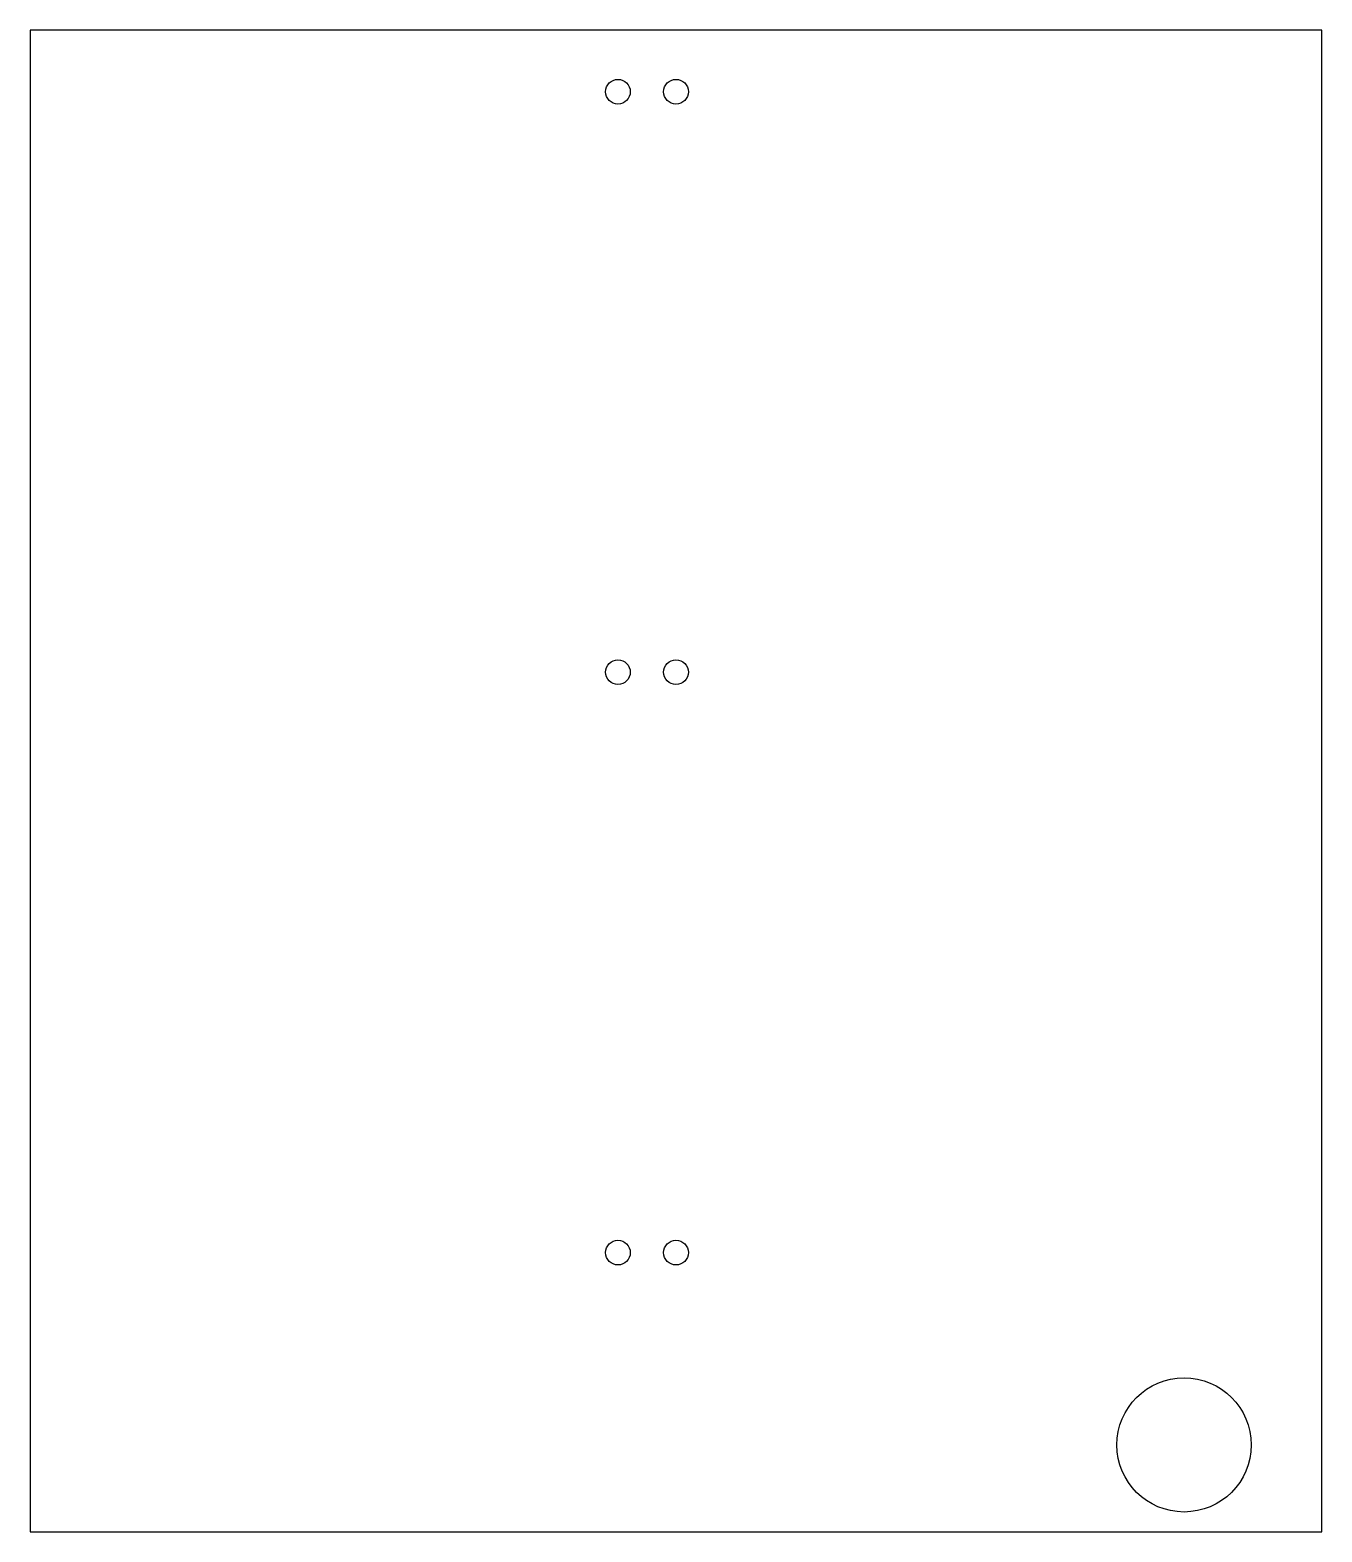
# Model space of a CAD drawing. Header units: millimetres. Extents: x -299 to -121, y 186 to 393.
import ezdxf

# ---------------------------------------------------------------- set-up
doc = ezdxf.new("R2010")
doc.units = ezdxf.units.MM
doc.layers.get('0').update_dxf_attribs({"linetype": 'CONTINUOUS'})

msp = doc.modelspace()

# ---------------------------------------------------------------- linework, layer by layer
msp.add_lwpolyline([(-299, 186), (-121, 186), (-121, 393), (-299, 393)], close=True)
for centre, radius in [((-218, 384.5), 1.7), ((-210, 384.5), 1.7), ((-218, 304.5), 1.7), ((-210, 304.5), 1.7), ((-218, 224.5), 1.7), ((-210, 224.5), 1.7), ((-140, 198), 9.25)]:
    msp.add_circle(centre, radius)

doc.saveas('drawing.dxf')
